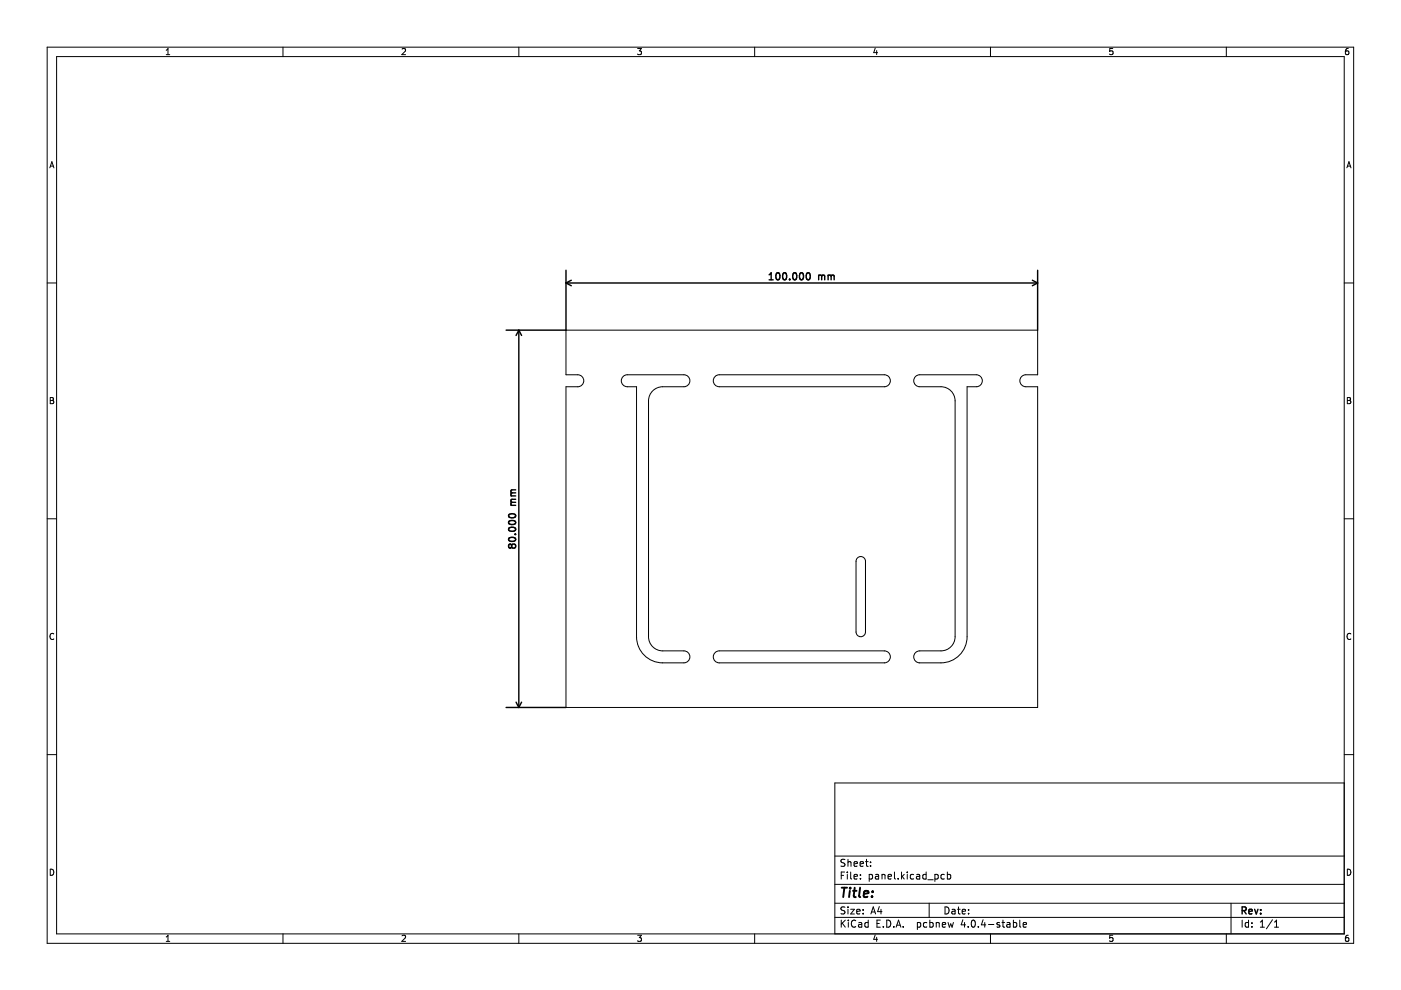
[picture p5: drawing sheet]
<svg xmlns="http://www.w3.org/2000/svg" width="297mm" height="210mm" viewBox="0 0 297 210" stroke-linecap="round" stroke-linejoin="round" font-family="sans-serif">
<g fill="none" stroke="#000" stroke-width=".21">
<path d="M10 10h277v190h-277zM12 12h273v186h-273zM35.2 11.6h.8M35.2 10.7l.4-.4v1.3M60 10v2M85.2 10.4l.5-.1 .3 .4-.8 .9h.8M110 10v2M135.2 10.3h.8l-.4 .5 .3 .1v.6l-.2 .1-.5-.1M160 10v2M185.6 10.2l-.4 1h.9M185.9 10.7v.9M210 10v2"/>
<path d="M235.9 10.3h-.6l-.1 .6 .7-.1v.7l-.2 .1-.5-.1M260 10v2M285.9 10.3l-.4 .1-.2 .2-.1 .7 .3 .3 .4-.1v-.7h-.4l-.3 .2M10.6 35.6l.4-1.3 .4 1.3M10.7 35.2h.6M285.6 35.6l.4-1.3 .4 1.3M285.7 35.2h.6M10 60h2M120 70h100v9.5h-2.5a1.27 1.27 0 0 0-1.3 1.2 1.27 1.27 0 0 0 1.3 1.3h2.5v68h-100v-68h2.5a1.27 1.27 0 0 0 1.3-1.3 1.27 1.27 0 0 0-1.3-1.2h-2.5zM132.2 79.7l.8-.2h12a1.27 1.27 0 0 1 1.3 1.2 1.27 1.27 0 0 1-1.3 1.3h-4.5a3 3 0 0 0-3 3v50a3 3 0 0 0 3 3h4.5a1.27 1.27 0 0 1 1.3 1.3 1.27 1.27 0 0 1-1.3 1.2h-4.5a5.5 5.5 0 0 1-5.5-5.5v-53h-2a1.27 1.27 0 0 1-1.2-.9 1.27 1.27 0 0 1 .4-1.4zM151.7 79.7l.8-.2h35a1.27 1.27 0 0 1 1.3 1.2 1.27 1.27 0 0 1-1.3 1.3h-35a1.27 1.27 0 0 1-1.2-.9 1.27 1.27 0 0 1 .4-1.4zM194.2 79.7l.8-.2h12a1.27 1.27 0 0 1 1.3 1.2 1.27 1.27 0 0 1-1.3 1.3h-2v53a5.5 5.5 0 0 1-5.5 5.5h-4.5a1.27 1.27 0 0 1-1.3-1.2 1.27 1.27 0 0 1 1.3-1.3h4.5a3 3 0 0 0 3-3v-50a3 3 0 0 0-3-3h-4.5a1.27 1.27 0 0 1-1.2-.9 1.27 1.27 0 0 1 .4-1.4z"/>
<path d="M285 60h2M10.7 84.3h.4l.2 .2-.2 .4 .2 .1 .1 .3-.2 .3h-.5zM10.7 84.9h.4M285.7 84.3h.4l.2 .2-.2 .4 .2 .1 .1 .3-.2 .3h-.5zM285.7 84.9h.4M10 110h2M181.8 118.3a1 1 0 0 1 1.1-.2 1 1 0 0 1 .6 .9v15a1 1 0 0 1-1 1 1 1 0 0 1-1-1v-15zM285 110h2M11.4 134.4a.58 .58 0 0 0-.8 .5 .58 .58 0 0 0 .8 .6M151.5 138.5l.6-.4 .4-.1h35a1.27 1.27 0 0 1 1.3 1.3 1.27 1.27 0 0 1-1.3 1.2h-35a1.27 1.27 0 0 1-1.1-.7 1.27 1.27 0 0 1 .1-1.3zM286.4 134.4a.58 .58 0 0 0-.8 .5 .58 .58 0 0 0 .8 .6M10 160h2"/>
<path d="M285 166h-108v32M285 160h2M10.7 184.3a.66 .66 0 0 1 .7 .6 .66 .66 0 0 1-.7 .7zM35.2 198.7l.4-.4v1.3M35.2 199.6h.8M60 198v2M85.2 198.4l.5-.1 .3 .4-.8 .9h.8M110 198v2M135.2 198.3h.8l-.4 .5 .3 .1v.6l-.2 .1-.5-.1M160 198v2M177 194.5h108M177 191.5h108"/>
<path d="M177 187.5h108M177 181.5h108M178.4 195.1v1.5M178.4 185.6h.5M178.6 195.7l.6 .9M179.1 184.9h-.7v1.5M179.1 192.4l-.5-.1-.2 .1v.5l.6 .2 .1 .4-.2 .3-.6-.1M179.1 182.3l-.5-.1-.2 .1v.5l.6 .2 .1 .4-.2 .3-.6-.1M179.2 195.1l-.8 .8M179.6 184.9v.1M179.6 185.4v1M179.8 182.2v1.5"/>
<path d="M179.8 192.3v.1M179.8 192.8v1M179.8 182.8l.2-.1 .4 .1v.9M179.9 195.1v.1M179.9 195.6v1M180.4 192.8h.7l-.7 1h.7M180.4 184.9v1.3l.2 .2M181.1 185.9l.7-.2-.1-.2-.4-.1-.2 .2v.7h.6M181.1 183.2l.7-.2-.1-.2-.4-.1-.2 .2v.7h.6M181.4 195.2a.71 .71 0 0 0-1 .5 .71 .71 0 0 0 .7 .9l.3-.2M181.6 193.3l.8-.2-.1-.2-.4-.1-.3 .2 .1 .7h.6M182.1 195.7h.5l.1 .9"/>
<path d="M182.4 183.2l.7-.2-.1-.2-.4-.1-.2 .2v.7h.6M182.4 186.2v.2M182.4 185.5v.1M182.7 195.9l-.5 .1-.2 .2 .2 .4 .5-.1M183 193.6v.2M183 192.9v.1M183.5 182.7h.6M183.7 182.2v1.3l.4 .2M184.1 195.7l-.5-.1-.2 .3 .1 .6h.6M184.1 195.1v1.5M184.3 185.5l.4-.1 .3 .3-.1 .6h-.6M184.3 185.4v1.5"/>
<path d="M184.6 183.5v.2M184.6 182.8v.1M184.6 193.8l.5-1.5 .5 1.5M184.8 193.4h.7M185.6 198.2l-.4 1h.9M185.6 185.5h.6l.1 .9M185.9 198.7v.9M185.9 195.8h.5M186.3 185.7l-.5 .1-.2 .2 .2 .4 .5-.1M186.4 192.2l-.3 1.1h.9M186.6 195.1h-.7v1.5h.7M186.8 192.8v1"/>
<path d="M187 185.5l.2-.1 .4 .1v.9M187 185.4v1M187.3 196.4v.2M188 195.1a.76 .76 0 0 1 .9 .7 .76 .76 0 0 1-.9 .8zM188.3 185.9l.7-.2-.1-.2-.4-.1-.2 .2 .1 .7h.5M189.5 196.4v.2M189.6 184.9v1.3l.3 .2M190 196.6l.5-1.5 .5 1.5M190.1 196.2h.8M190.4 186.2v.2M191.1 184.9v1.5M191.3 185.8l.4 .6"/>
<path d="M191.5 196.4v.2M191.7 185.4l-.6 .6M192.4 184.9v.1M192.4 185.4v1M193.7 185.5l-.4-.1-.3 .3 .1 .6h.6M194.4 185.5h.5l.1 .9M194.5 195.7l.4-.1 .3 .3-.1 .6h-.6M194.5 195.6v1.5M195 185.7l-.5 .1-.2 .2 .2 .4 .5-.1M196.4 185.5l-.5-.1-.3 .3 .2 .6h.6M196.4 184.9v1.5M196.5 195.7l-.4-.1-.3 .3 .1 .6h.6"/>
<path d="M196.7 186.5h1.2M197 191.5v3M197.1 195.7l.5-.1 .3 .3-.2 .6h-.6M197.1 195.1v1.5M198.2 185.5l.4-.1 .3 .3-.1 .6h-.6M198.2 185.4v1.5M198.5 195.7l.2-.1 .4 .1v.9M198.5 195.6v1M199.8 196.1l.7-.2-.1-.2-.4-.1-.2 .2 .1 .7h.5M200.2 185.5l-.4-.1-.3 .3 .1 .6h.6M200.4 192.3a.76 .76 0 0 1 .8 .7 .76 .76 0 0 1-.8 .8zM200.9 185.5l.4-.1 .3 .3-.2 .6h-.5"/>
<path d="M200.9 184.9v1.5M201 195.6l.3 1 .3-.7 .3 .7 .2-1M201.9 192.9h.5l.1 .9M202.5 193.1l-.5 .1-.2 .2 .2 .4 .5-.1M203 192.8h.6M203.2 192.3v1.3l.4 .2M204 193.3l.7-.2-.1-.2-.4-.1-.2 .2 .1 .7h.5M204.1 195l-.3 1.1h.9M204.5 195.6v1M205.3 196.4v.2M205.4 193.6v.2M205.4 192.9v.1"/>
<path d="M206.1 195.2l.2-.1a.8 .8 0 0 1 .5 .7 .8 .8 0 0 1-.5 .8l-.4-.6zM207.4 196.4v.2M208.4 195l-.3 1.1h.9M208.8 195.6v1M209.6 196h1.1M210 198v2M211.9 195.7l-.3-.1-.2 .2v.2l.5 .2v.3h-.5M212.4 195.6h.6M212.6 195.1v1.3l.4 .2M213.5 195.7h.6v.9M214.1 195.9l-.5 .1-.2 .2 .2 .4 .5-.1M214.9 195.7l.4-.1 .3 .3-.2 .6h-.5"/>
<path d="M214.9 195.1v1.5M216.2 195.1v1.3l.2 .2M216.9 196.1l.7-.2v-.2l-.5-.1-.2 .2 .1 .7h.6M235.9 198.3h-.6l-.1 .6h.7v.6l-.2 .1-.5-.1M260 198v2M261 191.5v6.5M263.4 195.1v1.5M264.7 195.7l-.4-.1-.3 .3 .1 .6h.6M264.7 195.1v1.5M265.4 196.4v.2M265.4 195.7v.1M267.2 196.6h.9"/>
<path d="M267.2 195.5l.4-.4v1.5M269.8 195l-1.3 1.9M270.2 196.6h.9M270.2 195.5l.4-.4v1.5M285.7 184.3a.66 .66 0 0 1 .7 .6 .66 .66 0 0 1-.7 .7zM285.9 198.3l-.4 .1-.2 .2-.1 .7 .3 .3 .4-.1v-.6l-.4-.1-.3 .2"/>
</g>
<g fill="none" stroke="#000" stroke-width=".3">
<path d="M120 57.3v12.7h-12.7M121.1 59.4l-1.1 .6M163.1 59.3h.8M163.1 58.3l.4-.5v1.5M164.7 57.9l.2-.1a.8 .8 0 0 1 .5 .8 .8 .8 0 0 1-.5 .7 1 1 0 0 1-.2-1.4zM166.1 58l.2-.2a.8 .8 0 0 1 .5 .8 .8 .8 0 0 1-.5 .7l-.4-.5zM167.4 59.2v.1M168.3 57.9l.1-.1a.8 .8 0 0 1 .5 .8 .8 .8 0 0 1-.5 .7 1 1 0 0 1-.1-1.4zM169.7 57.9l.2-.1a.8 .8 0 0 1 .5 .8 .8 .8 0 0 1-.5 .7 1 1 0 0 1-.2-1.4zM171.1 58l.2-.2a.8 .8 0 0 1 .5 .8 .8 .8 0 0 1-.5 .7l-.4-.5zM173.6 58.3v1M173.6 58.5l.4-.2 .2 .2"/>
<path d="M174.2 58.5l.2-.2 .4 .1 .1 .9M174.2 58.5v.8M175.6 58.5l.4-.2 .2 .2M175.6 58.3v1M176.2 58.5l.2-.2 .4 .1 .1 .9M176.2 58.5v.8M218.9 59.4l1.1 .6M220 57.3v12.7M110 70v80M110 70l.6 1.1M110 70l-.6 1.1M120 60h100"/>
<path d="M120 60l1.1 .6M220 60l-1.1 .6M107.9 109.1a.89 .89 0 0 1 1.4 .3 .85 .85 0 0 1-1.5-.1zM107.9 110.6a.89 .89 0 0 1 1.4 .3 .85 .85 0 0 1-1.5-.2zM107.9 112a.89 .89 0 0 1 1.4 .3 .85 .85 0 0 1-1.5-.2zM107.9 114.1a.89 .89 0 0 1 1.4 .3 .85 .85 0 0 1-1.5-.1zM108.3 107.1h1M108.3 105.1h1M108.5 115.6l-.3-.2-.4 .2v.3l.3 .3 .4-.3M108.5 115.6l.3-.2h.4l.1 .2v.5l-.3 .1h-.2l-.3-.3M108.5 115.6v.3M108.5 106.5l-.2 .2 .2 .4"/>
<path d="M108.5 104.5l-.2 .2 .2 .4M108.5 106.5h.8M108.5 104.5h.8M109.2 113.3h.1M109.3 103.9h-.9l-.1 .4 .2 .2M109.3 105.9h-.9l-.1 .4 .2 .2M107.3 150h12.7M109.4 148.9l.6 1.1M110.6 148.9l-.6 1.1M263.4 193.1l.7-.1 .1-.2-.1-.4-.7-.1v1.5M263.7 193.1l.5 .7M264.8 193.3l.7-.2-.1-.2-.4-.1-.2 .2 .1 .7h.5"/>
<path d="M266 192.8l.4 1 .3-1M267.3 193.6v.2M267.3 192.9v.1"/>
</g>
<path d="M178.5 188.2h1.1M179 188.2l-.2 2M180.2 188.9l-.2 1.3M180.3 188.2l-.1 .2M180.8 188.9h.8M181.2 188.2l-.2 1.7 .1 .2 .3 .1M182.4 188.2l-.3 1.7 .3 .3M183.1 189.5l1-.1v-.4l-.6-.1-.3 .3v.9h.7M184.9 190v.2M185 189v.2" fill="none" stroke="#000" stroke-width=".4"/>
</svg>
